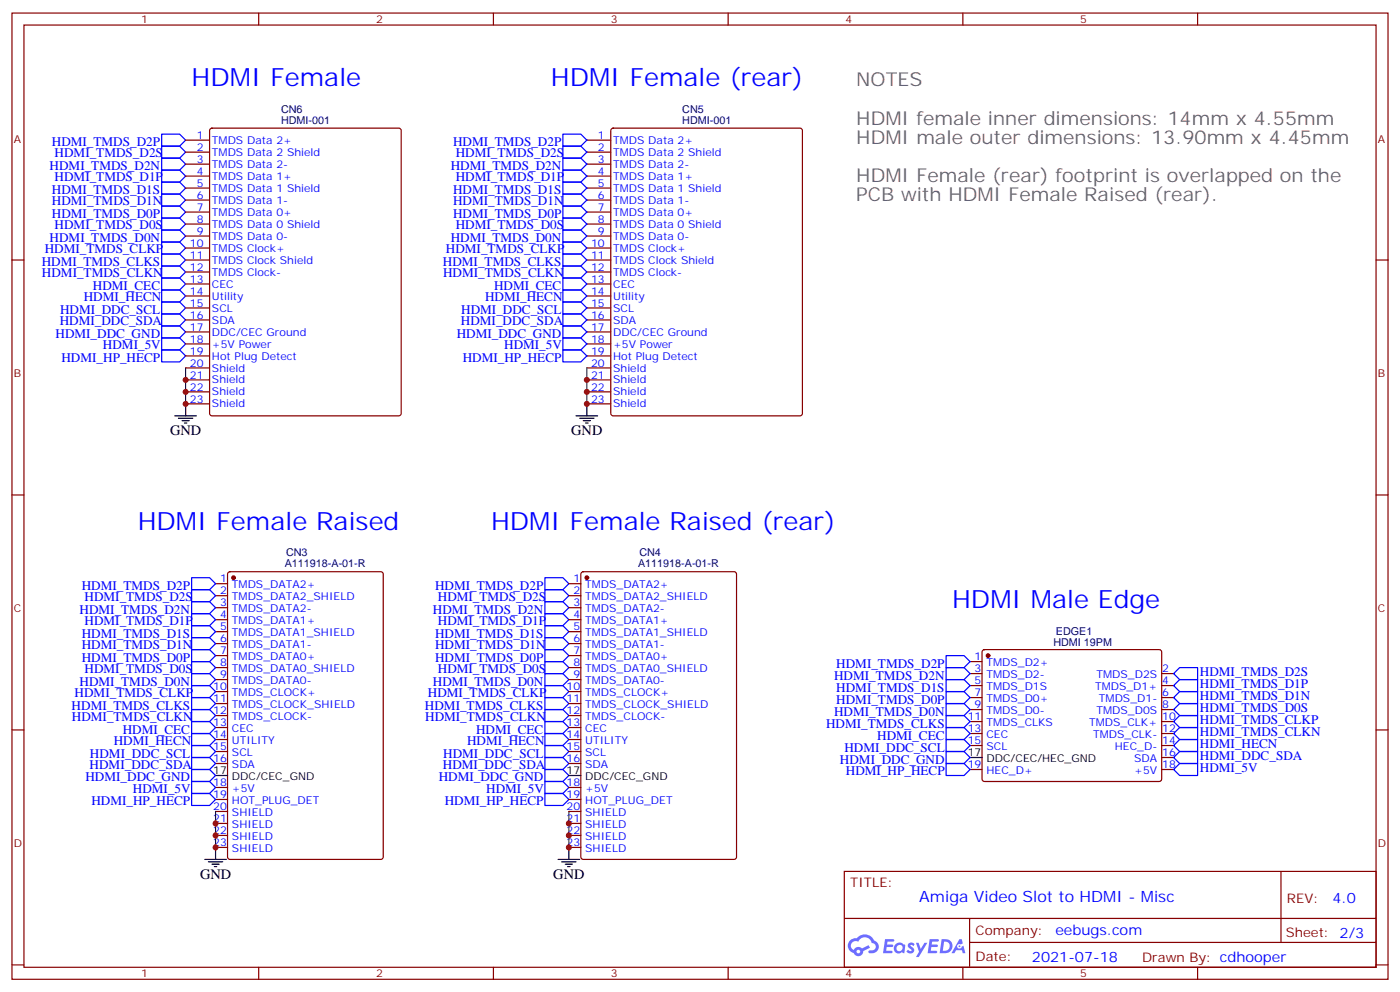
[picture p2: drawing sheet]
<svg xmlns="http://www.w3.org/2000/svg" width="412mm" height="292mm" viewBox="0 0 412 292" stroke-linecap="round" stroke-linejoin="round" font-family="sans-serif">
<defs><g id="words">
<g font-size="7.4" fill="#00f">
<text x="56.4" y="25.4">HDMI Female</text>
<text x="162.3" y="25.4">HDMI Female (rear)</text>
<text x="40.6" y="155.9">HDMI Female Raised</text>
<text x="144.6" y="155.9">HDMI Female Raised (rear)</text>
<text x="280.5" y="178.8">HDMI Male Edge</text>
</g>
<g font-size="5.6" fill="#666">
<text x="252.2" y="25.4">NOTES</text>
<text x="252.2" y="36.7">HDMI female inner dimensions: 14mm x 4.55mm</text>
<text x="252.2" y="42.3">HDMI male outer dimensions: 13.90mm x 4.45mm</text>
<text x="252.2" y="53.6">HDMI Female (rear) footprint is overlapped on the</text>
<text x="252.2" y="59.2">PCB with HDMI Female Raised (rear).</text>
</g>
<text font-size="4.6" fill="#00f" x="270.8" y="265.5">Amiga Video Slot to HDMI - Misc</text>
<g font-size="4.2">
<text x="50.1" y="128">GND</text>
<text x="168.3" y="128">GND</text>
<text x="58.9" y="258.6">GND</text>
<text x="163" y="258.6">GND</text>
</g>
<g font-size="4.2" fill="#00f">
<text x="392.5" y="265.7">4.0</text>
<text x="310.9" y="275.3">eebugs.com</text>
<text x="304" y="283.1">2021-07-18</text>
</g>
<g font-size="3.9" fill="#00f">
<text x="15.3" y="43">HDMI_TMDS_D2P</text>
<text x="16.1" y="46.3">HDMI_TMDS_D2S</text>
<text x="133.5" y="43">HDMI_TMDS_D2P</text>
<text x="134.3" y="46.3">HDMI_TMDS_D2S</text>
<text x="14.6" y="50.1">HDMI_TMDS_D2N</text>
<text x="16.1" y="53.3">HDMI_TMDS_D1P</text>
<text x="132.8" y="50.1">HDMI_TMDS_D2N</text>
<text x="134.3" y="53.3">HDMI_TMDS_D1P</text>
<text x="15.3" y="57.1">HDMI_TMDS_D1S</text>
<text x="133.5" y="57.1">HDMI_TMDS_D1S</text>
<text x="15.3" y="64.2">HDMI_TMDS_D0P</text>
<text x="15.3" y="60.4">HDMI_TMDS_D1N</text>
<text x="133.5" y="64.2">HDMI_TMDS_D0P</text>
<text x="133.5" y="60.4">HDMI_TMDS_D1N</text>
<text x="14.6" y="71.2">HDMI_TMDS_D0N</text>
<text x="16.1" y="67.5">HDMI_TMDS_D0S</text>
<text x="132.8" y="71.2">HDMI_TMDS_D0N</text>
<text x="134.3" y="67.5">HDMI_TMDS_D0S</text>
<text x="13.2" y="74.5">HDMI_TMDS_CLKP</text>
<text x="131.3" y="74.5">HDMI_TMDS_CLKP</text>
<text x="12.3" y="78.3">HDMI_TMDS_CLKS</text>
<text x="12.4" y="81.6">HDMI_TMDS_CLKN</text>
<text x="130.5" y="78.3">HDMI_TMDS_CLKS</text>
<text x="130.5" y="81.6">HDMI_TMDS_CLKN</text>
<text x="24.7" y="88.6">HDMI_HECN</text>
<text x="27.3" y="85.3">HDMI_CEC</text>
<text x="142.9" y="88.6">HDMI_HECN</text>
<text x="145.5" y="85.3">HDMI_CEC</text>
<text x="17.6" y="95.7">HDMI_DDC_SDA</text>
<text x="17.7" y="92.4">HDMI_DDC_SCL</text>
<text x="135.8" y="95.7">HDMI_DDC_SDA</text>
<text x="135.9" y="92.4">HDMI_DDC_SCL</text>
<text x="16.4" y="99.4">HDMI_DDC_GND</text>
<text x="134.5" y="99.4">HDMI_DDC_GND</text>
<text x="18.1" y="106.5">HDMI_HP_HECP</text>
<text x="30.3" y="102.7">HDMI_5V</text>
<text x="136.3" y="106.5">HDMI_HP_HECP</text>
<text x="148.5" y="102.7">HDMI_5V</text>
<text x="24.1" y="173.5">HDMI_TMDS_D2P</text>
<text x="128.2" y="173.5">HDMI_TMDS_D2P</text>
<text x="24.9" y="176.8">HDMI_TMDS_D2S</text>
<text x="129" y="176.8">HDMI_TMDS_D2S</text>
<text x="23.4" y="180.6">HDMI_TMDS_D2N</text>
<text x="24.9" y="183.9">HDMI_TMDS_D1P</text>
<text x="127.5" y="180.6">HDMI_TMDS_D2N</text>
<text x="129" y="183.9">HDMI_TMDS_D1P</text>
<text x="24.1" y="187.6">HDMI_TMDS_D1S</text>
<text x="24.1" y="190.9">HDMI_TMDS_D1N</text>
<text x="128.2" y="187.6">HDMI_TMDS_D1S</text>
<text x="128.2" y="190.9">HDMI_TMDS_D1N</text>
<text x="24.1" y="194.7">HDMI_TMDS_D0P</text>
<text x="24.9" y="198">HDMI_TMDS_D0S</text>
<text x="128.2" y="194.7">HDMI_TMDS_D0P</text>
<text x="129" y="198">HDMI_TMDS_D0S</text>
<text x="246.3" y="196.5">HDMI_TMDS_D2P</text>
<text x="23.4" y="201.8">HDMI_TMDS_D0N</text>
<text x="127.5" y="201.8">HDMI_TMDS_D0N</text>
<text x="245.7" y="200">HDMI_TMDS_D2N</text>
<text x="246.3" y="203.5">HDMI_TMDS_D1S</text>
<text x="353.5" y="198.9">HDMI_TMDS_D2S</text>
<text x="353.5" y="202.5">HDMI_TMDS_D1P</text>
<text x="21.1" y="208.8">HDMI_TMDS_CLKS</text>
<text x="22" y="205">HDMI_TMDS_CLKP</text>
<text x="125.2" y="208.8">HDMI_TMDS_CLKS</text>
<text x="126.1" y="205">HDMI_TMDS_CLKP</text>
<text x="246.3" y="207">HDMI_TMDS_D0P</text>
<text x="353.5" y="206">HDMI_TMDS_D1N</text>
<text x="353.5" y="209.5">HDMI_TMDS_D0S</text>
<text x="21.2" y="212.1">HDMI_TMDS_CLKN</text>
<text x="36.2" y="215.9">HDMI_CEC</text>
<text x="125.2" y="212.1">HDMI_TMDS_CLKN</text>
<text x="140.2" y="215.9">HDMI_CEC</text>
<text x="243.4" y="214.1">HDMI_TMDS_CLKS</text>
<text x="245.7" y="210.6">HDMI_TMDS_D0N</text>
<text x="353.5" y="213">HDMI_TMDS_CLKP</text>
<text x="33.5" y="219.1">HDMI_HECN</text>
<text x="137.6" y="219.1">HDMI_HECN</text>
<text x="248.8" y="221.2">HDMI_DDC_SCL</text>
<text x="258.4" y="217.6">HDMI_CEC</text>
<text x="353.5" y="220.1">HDMI_HECN</text>
<text x="353.5" y="216.6">HDMI_TMDS_CLKN</text>
<text x="26.4" y="226.2">HDMI_DDC_SDA</text>
<text x="26.5" y="222.9">HDMI_DDC_SCL</text>
<text x="130.5" y="226.2">HDMI_DDC_SDA</text>
<text x="130.6" y="222.9">HDMI_DDC_SCL</text>
<text x="247.4" y="224.7">HDMI_DDC_GND</text>
<text x="353.5" y="227.1">HDMI_5V</text>
<text x="353.5" y="223.6">HDMI_DDC_SDA</text>
<text x="25.2" y="230">HDMI_DDC_GND</text>
<text x="39.2" y="233.3">HDMI_5V</text>
<text x="129.3" y="230">HDMI_DDC_GND</text>
<text x="143.2" y="233.3">HDMI_5V</text>
<text x="249.2" y="228.2">HDMI_HP_HECP</text>
<text x="26.9" y="237">HDMI_HP_HECP</text>
<text x="131" y="237">HDMI_HP_HECP</text>
</g>
<g font-size="3.9" fill="#800">
<text x="250.5" y="261">TITLE:</text>
<text x="379.1" y="265.7">REV:</text>
<text x="287.4" y="275.2">Company:</text>
<text x="378.7" y="275.8">Sheet: 2/3</text>
<text x="287.4" y="282.9">Date:</text>
<text x="336.4" y="283">Drawn By: cdhooper</text>
</g>
<g font-size="3.2" fill="#800">
<text x="41.6" y="6.8">1</text>
<text x="110.8" y="6.8">2</text>
<text x="179.9" y="6.8">3</text>
<text x="249.1" y="6.8">4</text>
<text x="318.2" y="6.8">5</text>
<text x="4.1" y="41.9">A</text>
<text x="405.9" y="41.9">A</text>
<text x="4.1" y="111.1">B</text>
<text x="405.9" y="111.1">B</text>
<text x="4.1" y="180.2">C</text>
<text x="405.9" y="180.2">C</text>
<text x="4.1" y="249.4">D</text>
<text x="405.9" y="249.4">D</text>
<text x="41.6" y="287.7">1</text>
<text x="110.8" y="287.7">2</text>
<text x="179.9" y="287.7">3</text>
<text x="249.1" y="287.7">4</text>
<text x="318.2" y="287.7">5</text>
</g>
<g font-size="3.2" fill="#000080">
<text x="82.8" y="33.3">CN6</text>
<text x="201" y="33.3">CN5</text>
<text x="82.8" y="36.5">HDMI-001</text>
<text x="201" y="36.5">HDMI-001</text>
<text x="83.9" y="167">A111918-A-01-R</text>
<text x="84.3" y="163.7">CN3</text>
<text x="188" y="167">A111918-A-01-R</text>
<text x="188.3" y="163.7">CN4</text>
<text x="310.3" y="190.1">HDMI 19PM</text>
<text x="311" y="186.9">EDGE1</text>
</g>
<g font-size="3.2" fill="#00f">
<text x="58" y="40.9">1</text>
<text x="176.1" y="40.9">1</text>
<text x="58" y="47.9">3</text>
<text x="58" y="44.4">2</text>
<text x="62.4" y="45.8">TMDS Data 2 Shield</text>
<text x="62.4" y="42.3">TMDS Data 2+</text>
<text x="176.1" y="47.9">3</text>
<text x="176.1" y="44.4">2</text>
<text x="180.6" y="45.8">TMDS Data 2 Shield</text>
<text x="180.6" y="42.3">TMDS Data 2+</text>
<text x="58" y="51.5">4</text>
<text x="62.4" y="52.9">TMDS Data 1+</text>
<text x="62.4" y="49.4">TMDS Data 2-</text>
<text x="176.1" y="51.5">4</text>
<text x="180.6" y="52.9">TMDS Data 1+</text>
<text x="180.6" y="49.4">TMDS Data 2-</text>
<text x="58" y="58.5">6</text>
<text x="58" y="55">5</text>
<text x="62.4" y="59.9">TMDS Data 1-</text>
<text x="62.4" y="56.4">TMDS Data 1 Shield</text>
<text x="176.1" y="58.5">6</text>
<text x="176.1" y="55">5</text>
<text x="180.6" y="59.9">TMDS Data 1-</text>
<text x="180.6" y="56.4">TMDS Data 1 Shield</text>
<text x="58" y="65.6">8</text>
<text x="58" y="62.1">7</text>
<text x="62.4" y="63.5">TMDS Data 0+</text>
<text x="176.1" y="65.6">8</text>
<text x="176.1" y="62.1">7</text>
<text x="180.6" y="63.5">TMDS Data 0+</text>
<text x="58" y="69.1">9</text>
<text x="62.4" y="70.5">TMDS Data 0-</text>
<text x="62.4" y="67">TMDS Data 0 Shield</text>
<text x="176.1" y="69.1">9</text>
<text x="180.6" y="70.5">TMDS Data 0-</text>
<text x="180.6" y="67">TMDS Data 0 Shield</text>
<text x="55.9" y="76.2">11</text>
<text x="55.9" y="72.6">10</text>
<text x="62.4" y="77.6">TMDS Clock Shield</text>
<text x="62.4" y="74">TMDS Clock+</text>
<text x="174.1" y="76.2">11</text>
<text x="174.1" y="72.6">10</text>
<text x="180.6" y="77.6">TMDS Clock Shield</text>
<text x="180.6" y="74">TMDS Clock+</text>
<text x="55.9" y="83.2">13</text>
<text x="55.9" y="79.7">12</text>
<text x="62.4" y="81.1">TMDS Clock-</text>
<text x="174.1" y="83.2">13</text>
<text x="174.1" y="79.7">12</text>
<text x="180.6" y="81.1">TMDS Clock-</text>
<text x="55.9" y="86.7">14</text>
<text x="62.4" y="88.2">Utility</text>
<text x="62.4" y="84.6">CEC</text>
<text x="174.1" y="86.7">14</text>
<text x="180.6" y="88.2">Utility</text>
<text x="180.6" y="84.6">CEC</text>
<text x="55.9" y="93.8">16</text>
<text x="55.9" y="90.3">15</text>
<text x="62.4" y="95.2">SDA</text>
<text x="62.4" y="91.7">SCL</text>
<text x="174.1" y="93.8">16</text>
<text x="174.1" y="90.3">15</text>
<text x="180.6" y="95.2">SDA</text>
<text x="180.6" y="91.7">SCL</text>
<text x="55.9" y="100.9">18</text>
<text x="55.9" y="97.3">17</text>
<text x="62.4" y="98.7">DDC/CEC Ground</text>
<text x="174.1" y="100.9">18</text>
<text x="174.1" y="97.3">17</text>
<text x="180.6" y="98.7">DDC/CEC Ground</text>
<text x="55.9" y="104.4">19</text>
<text x="55.9" y="107.9">20</text>
<text x="62.4" y="105.8">Hot Plug Detect</text>
<text x="62.4" y="102.3">+5V Power</text>
<text x="174.1" y="104.4">19</text>
<text x="174.1" y="107.9">20</text>
<text x="180.6" y="105.8">Hot Plug Detect</text>
<text x="180.6" y="102.3">+5V Power</text>
<text x="55.9" y="111.4">21</text>
<text x="62.4" y="109.3">Shield</text>
<text x="62.4" y="112.9">Shield</text>
<text x="174.1" y="111.4">21</text>
<text x="180.6" y="109.3">Shield</text>
<text x="180.6" y="112.9">Shield</text>
<text x="55.9" y="115">22</text>
<text x="55.9" y="118.5">23</text>
<text x="62.4" y="116.4">Shield</text>
<text x="62.4" y="119.9">Shield</text>
<text x="174.1" y="115">22</text>
<text x="174.1" y="118.5">23</text>
<text x="180.6" y="116.4">Shield</text>
<text x="180.6" y="119.9">Shield</text>
<text x="64.8" y="171.4">1</text>
<text x="68.3" y="173.2">TMDS_DATA2+</text>
<text x="168.9" y="171.4">1</text>
<text x="172.4" y="173.2">TMDS_DATA2+</text>
<text x="64.8" y="174.9">2</text>
<text x="64.8" y="178.5">3</text>
<text x="68.3" y="176.7">TMDS_DATA2_SHIELD</text>
<text x="168.9" y="174.9">2</text>
<text x="168.9" y="178.5">3</text>
<text x="172.4" y="176.7">TMDS_DATA2_SHIELD</text>
<text x="64.8" y="182">4</text>
<text x="64.8" y="185.5">5</text>
<text x="68.3" y="180.2">TMDS_DATA2-</text>
<text x="68.3" y="183.8">TMDS_DATA1+</text>
<text x="168.9" y="182">4</text>
<text x="168.9" y="185.5">5</text>
<text x="172.4" y="180.2">TMDS_DATA2-</text>
<text x="172.4" y="183.8">TMDS_DATA1+</text>
<text x="64.8" y="189.1">6</text>
<text x="68.3" y="187.3">TMDS_DATA1_SHIELD</text>
<text x="68.3" y="190.8">TMDS_DATA1-</text>
<text x="168.9" y="189.1">6</text>
<text x="172.4" y="187.3">TMDS_DATA1_SHIELD</text>
<text x="172.4" y="190.8">TMDS_DATA1-</text>
<text x="64.8" y="192.6">7</text>
<text x="64.8" y="196.1">8</text>
<text x="68.3" y="194.3">TMDS_DATA0+</text>
<text x="68.3" y="197.9">TMDS_DATA0_SHIELD</text>
<text x="168.9" y="192.6">7</text>
<text x="168.9" y="196.1">8</text>
<text x="172.4" y="194.3">TMDS_DATA0+</text>
<text x="172.4" y="197.9">TMDS_DATA0_SHIELD</text>
<text x="287.1" y="194.3">1</text>
<text x="287.1" y="197.9">3</text>
<text x="290.6" y="196.1">TMDS_D2+</text>
<text x="342.4" y="197.9">2</text>
<text x="62.8" y="203.2">10</text>
<text x="64.8" y="199.6">9</text>
<text x="68.3" y="201.4">TMDS_DATA0-</text>
<text x="166.9" y="203.2">10</text>
<text x="168.9" y="199.6">9</text>
<text x="172.4" y="201.4">TMDS_DATA0-</text>
<text x="287.1" y="201.4">5</text>
<text x="290.6" y="199.6">TMDS_D2-</text>
<text x="290.6" y="203.2">TMDS_D1S</text>
<text x="322.6" y="203.2">TMDS_D1+</text>
<text x="323" y="199.6">TMDS_D2S</text>
<text x="342.4" y="201.4">4</text>
<text x="62.8" y="206.7">11</text>
<text x="68.3" y="204.9">TMDS_CLOCK+</text>
<text x="68.3" y="208.5">TMDS_CLOCK_SHIELD</text>
<text x="166.9" y="206.7">11</text>
<text x="172.4" y="204.9">TMDS_CLOCK+</text>
<text x="172.4" y="208.5">TMDS_CLOCK_SHIELD</text>
<text x="287.1" y="204.9">7</text>
<text x="287.1" y="208.5">9</text>
<text x="290.6" y="206.7">TMDS_D0+</text>
<text x="323.7" y="206.7">TMDS_D1-</text>
<text x="342.4" y="204.9">6</text>
<text x="342.4" y="208.5">8</text>
<text x="62.8" y="210.2">12</text>
<text x="62.8" y="213.7">13</text>
<text x="68.3" y="212">TMDS_CLOCK-</text>
<text x="68.3" y="215.5">CEC</text>
<text x="166.9" y="210.2">12</text>
<text x="166.9" y="213.7">13</text>
<text x="172.4" y="212">TMDS_CLOCK-</text>
<text x="172.4" y="215.5">CEC</text>
<text x="285.1" y="212">11</text>
<text x="285.1" y="215.5">13</text>
<text x="290.6" y="210.2">TMDS_D0-</text>
<text x="290.6" y="213.7">TMDS_CLKS</text>
<text x="320.9" y="213.7">TMDS_CLK+</text>
<text x="323" y="210.2">TMDS_D0S</text>
<text x="342.4" y="212">10</text>
<text x="342.4" y="215.5">12</text>
<text x="62.8" y="217.3">14</text>
<text x="62.8" y="220.8">15</text>
<text x="68.3" y="219">UTILITY</text>
<text x="166.9" y="217.3">14</text>
<text x="166.9" y="220.8">15</text>
<text x="172.4" y="219">UTILITY</text>
<text x="285.1" y="219">15</text>
<text x="290.6" y="217.3">CEC</text>
<text x="290.6" y="220.8">SCL</text>
<text x="322" y="217.3">TMDS_CLK-</text>
<text x="328.4" y="220.8">HEC_D-</text>
<text x="342.4" y="219">14</text>
<text x="62.8" y="224.3">16</text>
<text x="68.3" y="222.6">SCL</text>
<text x="68.3" y="226.1">SDA</text>
<text x="166.9" y="224.3">16</text>
<text x="172.4" y="222.6">SCL</text>
<text x="172.4" y="226.1">SDA</text>
<text x="285.1" y="226.1">19</text>
<text x="290.6" y="227.9">HEC_D+</text>
<text x="334.1" y="224.3">SDA</text>
<text x="334.1" y="227.9">+5V</text>
<text x="342.4" y="222.6">16</text>
<text x="342.4" y="226.1">18</text>
<text x="62.8" y="231.4">18</text>
<text x="68.3" y="233.2">+5V</text>
<text x="166.9" y="231.4">18</text>
<text x="172.4" y="233.2">+5V</text>
<text x="62.8" y="234.9">19</text>
<text x="62.8" y="238.4">20</text>
<text x="68.3" y="236.7">HOT_PLUG_DET</text>
<text x="166.9" y="234.9">19</text>
<text x="166.9" y="238.4">20</text>
<text x="172.4" y="236.7">HOT_PLUG_DET</text>
<text x="62.8" y="242">21</text>
<text x="62.8" y="245.5">22</text>
<text x="68.3" y="240.2">SHIELD</text>
<text x="68.3" y="243.7">SHIELD</text>
<text x="166.9" y="242">21</text>
<text x="166.9" y="245.5">22</text>
<text x="172.4" y="240.2">SHIELD</text>
<text x="172.4" y="243.7">SHIELD</text>
<text x="62.8" y="249">23</text>
<text x="68.3" y="247.3">SHIELD</text>
<text x="68.3" y="250.8">SHIELD</text>
<text x="166.9" y="249">23</text>
<text x="172.4" y="247.3">SHIELD</text>
<text x="172.4" y="250.8">SHIELD</text>
</g>
<g font-size="3.2">
<text x="62.8" y="227.9">17</text>
<text x="166.9" y="227.9">17</text>
<text x="285.1" y="222.6">17</text>
<text x="290.6" y="224.3">DDC/CEC/HEC_GND</text>
<text x="68.3" y="229.6">DDC/CEC_GND</text>
<text x="172.4" y="229.6">DDC/CEC_GND</text>
</g>
</g></defs>
<g fill="none" stroke="#870000" stroke-width=".35">
<path d="M3.5 3.8h405.4v284.4h-405.4zM7.1 7.4h398.2v277.3h-398.2zM76.2 3.8v3.6M145.3 3.8v3.6M214.5 3.8v3.6M283.6 3.8v3.6M352.8 3.8v3.6M3.5 76.5h3.6M405.3 76.5h3.6M3.5 145.7h3.6M405.3 145.7h3.6M3.5 214.8h3.6"/>
<path d="M405.3 214.8h3.6M248.7 256.4h156.6v28.3h-156.6zM377.3 256.5v20.8M248.7 270.3h156.5M285.6 277.3h119.6M285.6 270.3v14.1M3.5 284h3.6M76.2 284.7v3.5M145.3 284.7v3.5M214.5 284.7v3.5M283.6 284.7v3.5M352.8 284.7v3.5"/>
<path d="M405.3 284h3.6"/>
</g>
<g fill="#5487ff">
<path d="M267.7 277.6a1.22 1.22 0 0 1 1.7 .3l-.4 .6a.47 .47 0 0 0-.3-.5 .47 .47 0 0 0-.5 .2l.1 .3a1.14 1.14 0 0 1 .8 1.7 1.14 1.14 0 0 1-1.9 0l-.2-.2 .5-.5 .7 .4a.29 .29 0 0 0 .3-.3 .29 .29 0 0 0-.2-.3 1.04 1.04 0 0 1-.6-1.7z"/>
<path d="M260.7 276.4h2.4l.3 .1-.2 .5-1.8 .1-.1 .9h1.5l.3 .3-.3 .4h-1.6l-.2 1.1h1.7l.2 .4-.2 .3h-2.6z"/>
<path d="M273.8 276.4h2.4l.3 .1-.1 .5-1.8 .1-.2 .9h1.6l.3 .3-.4 .4h-1.6l-.1 1.1h1.7l.2 .4-.2 .3h-2.6z"/>
<path d="M282.6 276.4h.7l.3 1.2-.6 .3a.69 .69 0 0 0-1 .3 .69 .69 0 0 0 .4 1 .69 .69 0 0 0 .9-.6l.5-.3 .6 2.2h-.8l-.2-.9h-1.8l-.5 .9h-.8z"/>
<path d="M269.8 277.4h.8l.6 1.9 1.1-1.9h.9l-2.6 4.2h-.8l.9-1.5z"/>
<path d="M277.4 276.4l-.6 4.1h1.3a2.11 2.11 0 0 0 2.5-2.1 2.11 2.11 0 0 0-2.5-2zM278.1 277.1a1.39 1.39 0 0 1 1.7 1.4 1.39 1.39 0 0 1-1.8 1.3h-.3z"/>
<path d="M263.7 278a1.54 1.54 0 0 0-.1 2.1 1.54 1.54 0 0 0 2.2 .2l.6 .2 .3-2.3-.2-.2-.4-.1a1.49 1.49 0 0 0-2.4 .1zM264 279a.94 .94 0 0 1 1.8 0 .94 .94 0 0 1-1.8 0z"/>
<path d="M250.4 276.7a2.18 2.18 0 0 0 1.1 3.8 1.44 1.44 0 0 0 1.6 .9 1.44 1.44 0 0 0 1.2-1.5l2-1-.5-.7-1.9 .9a1.47 1.47 0 0 0-2.4 .5 1.39 1.39 0 0 1-.7-2 1.39 1.39 0 0 1 2-.5 2.12 2.12 0 0 1 2.2-1.3 2.12 2.12 0 0 1 1.9 1.7 1.14 1.14 0 0 1 1.1 1.4 1.14 1.14 0 0 1-1.7 .8 .43 .43 0 0 0-.5 .3 .43 .43 0 0 0 .4 .5 1.98 1.98 0 0 0 2.5-1.2 1.98 1.98 0 0 0-1.2-2.5 3.1 3.1 0 0 0-5.3-.7l-.9 .1zM252.3 280a.55 .55 0 0 1 1.1 0 .55 .55 0 0 1-1.1 0z"/>
<circle cx="282.6" cy="278.5" r=".26"/>
</g>
<g fill="none" stroke="#870000" stroke-width=".35">
<path d="M62 37.9l.4-.2h55.1l.6 .4 .1 83.6-.5 .6-55.3 .1-.6-.5-.1-83.5zM180.2 37.9l.4-.2h55.1l.6 .4 .1 83.6-.5 .6-55.3 .1-.6-.5-.1-83.5zM54.7 58.9h7M54.7 55.4h7M54.7 51.8h7M54.7 48.3h7M54.7 44.8h7M54.7 41.2h7M172.9 58.9h7M172.9 55.4h7M172.9 51.8h7M172.9 48.3h7"/>
<path d="M172.9 44.8h7M172.9 41.2h7M54.7 76.5h7M54.7 73h7M54.7 69.5h7M54.7 65.9h7M54.7 62.4h7M172.9 76.5h7M172.9 73h7M172.9 69.5h7M172.9 65.9h7M172.9 62.4h7"/>
<path d="M54.7 97.7h7M54.7 94.2h7M54.7 90.6h7M54.7 87.1h7M54.7 83.6h7M54.7 80h7M172.9 97.7h7M172.9 94.2h7M172.9 90.6h7M172.9 87.1h7M172.9 83.6h7M172.9 80h7"/>
<path d="M54.7 104.7h7M54.7 101.2h7M54.7 108.3h7M54.7 111.8h7M54.7 115.3h7M54.7 118.9h7M172.9 104.7h7M172.9 101.2h7M172.9 108.3h7M172.9 111.8h7M172.9 115.3h7M172.9 118.9h7"/>
<path d="M63.5 171.8h3.5M63.5 175.3h3.5M63.5 178.8h3.5M67.3 168.4l.4-.2h44.5l.6 .5 .1 83.5-.5 .7h-44.7l-.6-.5-.1-83.5zM167.6 171.8h3.5M167.6 175.3h3.5M167.6 178.8h3.5M171.3 168.4l.5-.2h44.5l.6 .5 .1 83.5-.5 .7h-44.7l-.6-.5-.1-83.5zM63.5 182.4h3.5M63.5 185.9h3.5M63.5 189.4h3.5M63.5 192.9h3.5"/>
<path d="M63.5 196.5h3.5M63.5 200h3.5M167.6 182.4h3.5M167.6 185.9h3.5M167.6 189.4h3.5M167.6 192.9h3.5M167.6 196.5h3.5M167.6 200h3.5M285.8 194.7h3.5M285.8 198.2h3.5M289.5 191.4l.5-.2h51.5l.5 .2 .2 .5-.1 37.6-.6 .5-51.8-.1-.4-.6v-37.4zM342.2 198.2h3.5"/>
<path d="M63.5 203.5h3.5M63.5 207h3.5M63.5 210.6h3.5M63.5 214.1h3.5M63.5 217.6h3.5M167.6 203.5h3.5M167.6 207h3.5M167.6 210.6h3.5M167.6 214.1h3.5M167.6 217.6h3.5M285.8 201.8h3.5M285.8 205.3h3.5"/>
<path d="M285.8 208.8h3.5M285.8 212.3h3.5M285.8 215.9h3.5M285.8 219.4h3.5M342.2 201.8h3.5M342.2 205.3h3.5M342.2 208.8h3.5M342.2 212.3h3.5M342.2 215.9h3.5M342.2 219.4h3.5M63.5 221.2h3.5M63.5 224.7h3.5"/>
<path d="M63.5 231.7h3.5M63.5 235.3h3.5M63.5 238.8h3.5M167.6 221.2h3.5M167.6 224.7h3.5M167.6 231.7h3.5M167.6 235.3h3.5M167.6 238.8h3.5M285.8 226.4h3.5M342.2 222.9h3.5M342.2 226.4h3.5M63.5 242.3h3.5"/>
<path d="M63.5 245.9h3.5M63.5 249.4h3.5M167.6 242.3h3.5M167.6 245.9h3.5M167.6 249.4h3.5"/>
</g>
<g fill="#870000" stroke="#870000" stroke-width=".35">
<circle cx="291" cy="192.9" r=".53"/>
<circle cx="68.8" cy="170" r=".53"/>
<circle cx="172.9" cy="170" r=".53"/>
</g>
<g fill="none" stroke="#000" stroke-width=".35">
<path d="M54.7 118.9v3.5M172.9 118.9v3.5M51.5 122.4h6.4M52.6 123.1h4.2M53.6 123.8h2.1M54.3 124.5h.7M169.7 122.4h6.3M170.7 123.1h4.3M171.8 123.8h2.1M172.5 124.5h.7M63.5 228.2h3.5M167.6 228.2h3.5"/>
<path d="M285.8 222.9h3.5M60.3 252.9h6.4M61.4 253.6h4.2M62.4 254.3h2.2M63.1 255h.8M63.5 249.4v3.5M164.4 252.9h6.3M165.5 253.6h4.2M166.5 254.3h2.1M167.2 255h.7M167.6 249.4v3.5"/>
</g>
<g fill="none" stroke="#00f" stroke-width=".35">
<path d="M47.6 39.5h5.3l1.8 1.7-1.8 1.8h-5.3zM165.8 39.5h5.3l1.8 1.7-1.8 1.8h-5.3zM47.6 53.6h5.3l1.8 1.8-1.8 1.7h-5.3zM47.6 46.5h5.3l1.8 1.8-1.8 1.8h-5.3zM47.6 43h5.3l1.8 1.8-1.8 1.7h-5.3zM47.6 50.1h5.3l1.8 1.7-1.8 1.8h-5.3zM47.6 57.1h5.3l1.8 1.8-1.8 1.7h-5.3zM165.8 57.1h5.3l1.8 1.8-1.8 1.7h-5.3zM165.8 50.1h5.3l1.8 1.7-1.8 1.8h-5.3zM165.8 43h5.3l1.8 1.8-1.8 1.7h-5.3zM165.8 46.5h5.3l1.8 1.8-1.8 1.8h-5.3zM165.8 53.6h5.3l1.8 1.8-1.8 1.7h-5.3z"/>
<path d="M47.6 74.8h5.3l1.8 1.7-1.8 1.8h-5.3zM47.6 67.7h5.3l1.8 1.8-1.8 1.7h-5.3zM47.6 60.6h5.3l1.8 1.8-1.8 1.8h-5.3zM47.6 64.2h5.3l1.8 1.7-1.8 1.8h-5.3zM47.6 71.2h5.3l1.8 1.8-1.8 1.8h-5.3zM47.6 78.3h5.3l1.8 1.7-1.8 1.8h-5.3zM165.8 78.3h5.3l1.8 1.7-1.8 1.8h-5.3zM165.8 71.2h5.3l1.8 1.8-1.8 1.8h-5.3zM165.8 64.2h5.3l1.8 1.7-1.8 1.8h-5.3zM165.8 60.6h5.3l1.8 1.8-1.8 1.8h-5.3zM165.8 67.7h5.3l1.8 1.8-1.8 1.7h-5.3zM165.8 74.8h5.3l1.8 1.7-1.8 1.8h-5.3z"/>
<path d="M47.6 95.9h5.3l1.8 1.8-1.8 1.7h-5.3zM47.6 88.9h5.3l1.8 1.7-1.8 1.8h-5.3zM47.6 81.8h5.3l1.8 1.8-1.8 1.7h-5.3zM47.6 85.3h5.3l1.8 1.8-1.8 1.8h-5.3zM47.6 99.4h5.3l1.8 1.8-1.8 1.8h-5.3zM47.6 92.4h5.3l1.8 1.8-1.8 1.7h-5.3zM165.8 92.4h5.3l1.8 1.8-1.8 1.7h-5.3zM165.8 99.4h5.3l1.8 1.8-1.8 1.8h-5.3zM165.8 85.3h5.3l1.8 1.8-1.8 1.8h-5.3zM165.8 81.8h5.3l1.8 1.8-1.8 1.7h-5.3zM165.8 88.9h5.3l1.8 1.7-1.8 1.8h-5.3zM165.8 95.9h5.3l1.8 1.8-1.8 1.7h-5.3z"/>
<path d="M47.6 103h5.3l1.8 1.7-1.8 1.8h-5.3zM165.8 103h5.3l1.8 1.7-1.8 1.8h-5.3zM56.4 177.1h5.3l1.8 1.7-1.8 1.8h-5.3zM56.4 170h5.3l1.8 1.8-1.8 1.7h-5.3zM56.4 173.5h5.3l1.8 1.8-1.8 1.8h-5.3zM160.5 173.5h5.3l1.8 1.8-1.8 1.8h-5.3zM160.5 170h5.3l1.8 1.8-1.8 1.7h-5.3zM160.5 177.1h5.3l1.8 1.7-1.8 1.8h-5.3zM56.4 198.2h5.3l1.8 1.8-1.8 1.8h-5.3zM56.4 191.2h5.3l1.8 1.7-1.8 1.8h-5.3zM56.4 184.1h5.3l1.8 1.8-1.8 1.7h-5.3zM56.4 180.6h5.3l1.8 1.8-1.8 1.7h-5.3z"/>
<path d="M56.4 187.6h5.3l1.8 1.8-1.8 1.8h-5.3zM56.4 194.7h5.3l1.8 1.8-1.8 1.7h-5.3zM160.5 194.7h5.3l1.8 1.8-1.8 1.7h-5.3zM160.5 187.6h5.3l1.8 1.8-1.8 1.8h-5.3zM160.5 180.6h5.3l1.8 1.8-1.8 1.7h-5.3zM160.5 184.1h5.3l1.8 1.8-1.8 1.7h-5.3zM160.5 191.2h5.3l1.8 1.7-1.8 1.8h-5.3zM160.5 198.2h5.3l1.8 1.8-1.8 1.8h-5.3zM278.7 200h5.3l1.8 1.8-1.8 1.7h-5.3zM278.7 196.5h5.3l1.8 1.7-1.8 1.8h-5.3zM278.7 192.9h5.3l1.8 1.8-1.8 1.8h-5.3zM345.7 198.2l1.8-1.7h5.3v3.5h-5.3z"/>
<path d="M56.4 219.4h5.3l1.8 1.8-1.8 1.7h-5.3zM56.4 212.3h5.3l1.8 1.8-1.8 1.8h-5.3zM56.4 205.3h5.3l1.8 1.7-1.8 1.8h-5.3zM56.4 215.9h5.3l1.8 1.7-1.8 1.8h-5.3zM56.4 201.8h5.3l1.8 1.7-1.8 1.8h-5.3zM56.4 208.8h5.3l1.8 1.8-1.8 1.7h-5.3zM160.5 208.8h5.3l1.8 1.8-1.8 1.7h-5.3zM160.5 201.8h5.3l1.8 1.7-1.8 1.8h-5.3zM160.5 215.9h5.3l1.8 1.7-1.8 1.8h-5.3zM160.5 205.3h5.3l1.8 1.7-1.8 1.8h-5.3zM160.5 212.3h5.3l1.8 1.8-1.8 1.8h-5.3zM160.5 219.4h5.3l1.8 1.8-1.8 1.7h-5.3z"/>
<path d="M278.7 217.6h5.3l1.8 1.8-1.8 1.8h-5.3zM278.7 214.1h5.3l1.8 1.8-1.8 1.7h-5.3zM278.7 210.6h5.3l1.8 1.7-1.8 1.8h-5.3zM278.7 207h5.3l1.8 1.8-1.8 1.8h-5.3zM278.7 203.5h5.3l1.8 1.8-1.8 1.7h-5.3zM345.7 219.4l1.8-1.8h5.3v3.6h-5.3zM345.7 201.8l1.8-1.8h5.3v3.5h-5.3zM345.7 205.3l1.8-1.8h5.3v3.5h-5.3zM345.7 208.8l1.8-1.8h5.3v3.6h-5.3zM345.7 212.3l1.8-1.7h5.3v3.5h-5.3zM345.7 215.9l1.8-1.8h5.3v3.5h-5.3zM56.4 233.5h5.3l1.8 1.8-1.8 1.7h-5.3z"/>
<path d="M56.4 226.4h5.3l1.8 1.8-1.8 1.8h-5.3zM56.4 230h5.3l1.8 1.7-1.8 1.8h-5.3zM56.4 222.9h5.3l1.8 1.8-1.8 1.7h-5.3zM160.5 222.9h5.3l1.8 1.8-1.8 1.7h-5.3zM160.5 230h5.3l1.8 1.7-1.8 1.8h-5.3zM160.5 226.4h5.3l1.8 1.8-1.8 1.8h-5.3zM160.5 233.5h5.3l1.8 1.8-1.8 1.7h-5.3zM278.7 224.7h5.3l1.8 1.7-1.8 1.8h-5.3zM278.7 221.2h5.3l1.8 1.7-1.8 1.8h-5.3zM345.7 226.4l1.8-1.7h5.3v3.5h-5.3zM345.7 222.9l1.8-1.7h5.3v3.5h-5.3z"/>
</g>
<path d="M54.7 108.3v10.6M172.9 108.3v10.6M63.5 238.8v10.6M167.6 238.8v10.6" fill="none" stroke="#008700" stroke-width=".35"/>
<g fill="#c00">
<circle cx="63.5" cy="249.4" r=".88"/>
<circle cx="63.5" cy="242.3" r=".88"/>
<circle cx="63.5" cy="245.9" r=".88"/>
<circle cx="167.6" cy="245.9" r=".88"/>
<circle cx="167.6" cy="242.3" r=".88"/>
<circle cx="167.6" cy="249.4" r=".88"/>
<circle cx="172.9" cy="118.9" r=".88"/>
<circle cx="172.9" cy="111.8" r=".88"/>
<circle cx="172.9" cy="115.3" r=".88"/>
<circle cx="54.7" cy="115.3" r=".88"/>
<circle cx="54.7" cy="111.8" r=".88"/>
<circle cx="54.7" cy="118.9" r=".88"/>
</g>
<use href="#words"/>
</svg>
